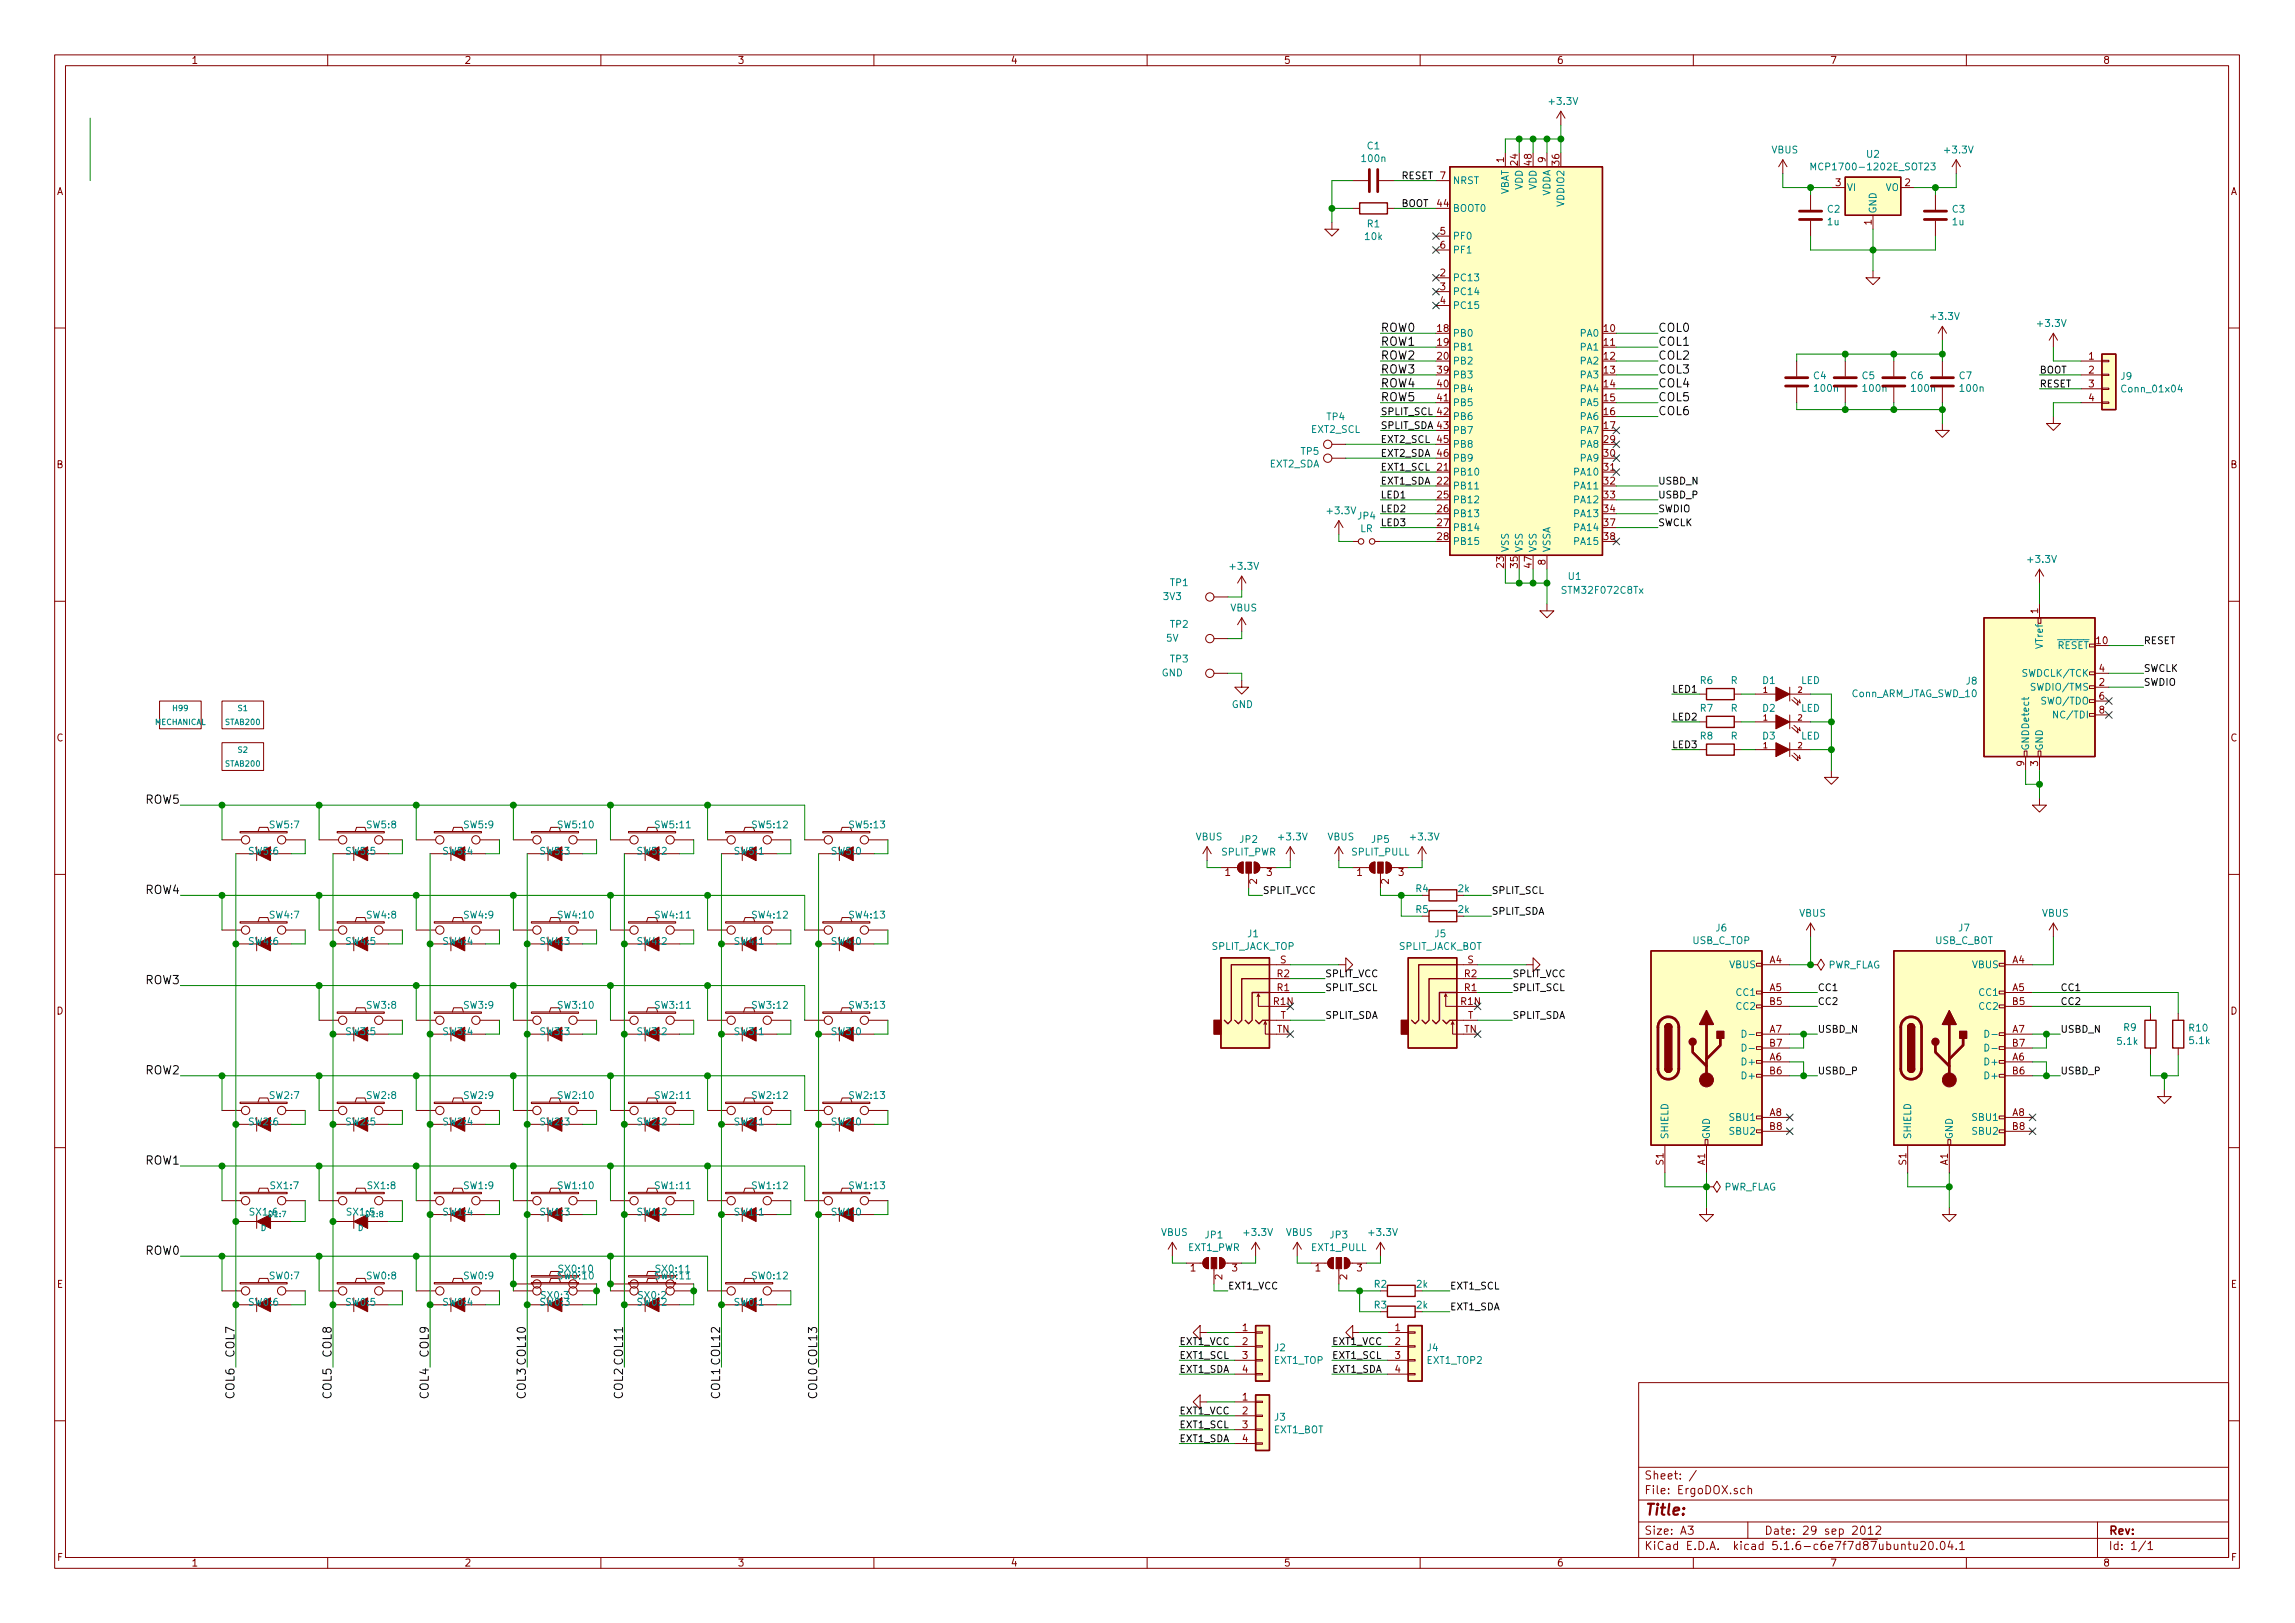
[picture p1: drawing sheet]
<svg xmlns="http://www.w3.org/2000/svg" width="420mm" height="297mm" viewBox="0 0 420 297" stroke-linecap="round" stroke-linejoin="round" font-family="sans-serif">
<defs><g id="words">
<text font-size="2.8" fill="#840000" x="301" y="277.3">Title:</text>
<g font-size="2.1">
<text x="252.7" y="65.8">ROW2</text>
<text x="252.7" y="60.7">ROW0</text>
<text x="252.7" y="63.3">ROW1</text>
<text x="303.5" y="65.8">COL2</text>
<text x="303.5" y="63.3">COL1</text>
<text x="303.5" y="60.7">COL0</text>
<text x="252.7" y="70.9">ROW4</text>
<text x="252.7" y="68.4">ROW3</text>
<text x="303.5" y="70.9">COL4</text>
<text x="303.5" y="68.4">COL3</text>
<text x="252.7" y="73.4">ROW5</text>
<text x="303.5" y="73.4">COL5</text>
<text x="303.5" y="76">COL6</text>
<text x="26.6" y="147.1">ROW5</text>
<text x="26.6" y="163.6">ROW4</text>
<text x="26.6" y="180.1">ROW3</text>
<text x="26.6" y="196.6">ROW2</text>
<text x="26.6" y="213.1">ROW1</text>
<text x="26.6" y="229.7">ROW0</text>
<text x="42.9" y="248.3" transform="rotate(-90 42.9 248.3)">COL7</text>
<text x="60.7" y="248.3" transform="rotate(-90 60.7 248.3)">COL8</text>
<text x="78.5" y="248.3" transform="rotate(-90 78.5 248.3)">COL9</text>
<text x="42.9" y="255.9" transform="rotate(-90 42.9 255.9)">COL6</text>
<text x="60.7" y="255.9" transform="rotate(-90 60.7 255.9)">COL5</text>
<text x="78.5" y="255.9" transform="rotate(-90 78.5 255.9)">COL4</text>
<text x="96.3" y="255.9" transform="rotate(-90 96.3 255.9)">COL3 COL10</text>
<text x="114" y="255.9" transform="rotate(-90 114 255.9)">COL2 COL11</text>
<text x="131.8" y="255.9" transform="rotate(-90 131.8 255.9)">COL1 COL12</text>
<text x="149.6" y="255.9" transform="rotate(-90 149.6 255.9)">COL0 COL13</text>
</g>
<g font-size="2.1" fill="#840000">
<text x="301" y="273.5">File: ErgoDOX.sch</text>
<text x="301" y="270.8">Sheet: /</text>
<text x="301" y="280.9">Size: A3</text>
<text x="323" y="280.9">Date: 29 sep 2012</text>
<text x="386" y="280.9">Rev:</text>
<text x="301" y="283.7">KiCad E.D.A. kicad 5.1.6-c6e7f7d87ubuntu20.04.1</text>
<text x="386" y="283.7">Id: 1/1</text>
</g>
<g font-size="1.8" fill="#840000">
<text x="35" y="11.7">1</text>
<text x="85" y="11.7">2</text>
<text x="135" y="11.7">3</text>
<text x="185" y="11.7">4</text>
<text x="235" y="11.7">5</text>
<text x="285" y="11.7">6</text>
<text x="335" y="11.7">7</text>
<text x="385" y="11.7">8</text>
<text x="275.3" y="29.7" transform="rotate(-90 275.3 29.7)">1</text>
<text x="283" y="29.7" transform="rotate(-90 283 29.7)">9</text>
<text x="10.4" y="35.7">A</text>
<text x="263.7" y="32.8">7</text>
<text x="277.9" y="30.2" transform="rotate(-90 277.9 30.2)">24</text>
<text x="280.4" y="30.2" transform="rotate(-90 280.4 30.2)">48</text>
<text x="285.5" y="30.2" transform="rotate(-90 285.5 30.2)">36</text>
<text x="336.1" y="34.1">3</text>
<text x="348.8" y="34.1">2</text>
<text x="408.4" y="35.7">A</text>
<text x="263.2" y="37.9">44</text>
<text x="342.6" y="41.2" transform="rotate(-90 342.6 41.2)">1</text>
<text x="263.7" y="43">5</text>
<text x="263.7" y="45.5">6</text>
<text x="263.7" y="50.6">2</text>
<text x="263.7" y="53.1">3</text>
<text x="263.7" y="55.7">4</text>
<text x="263.2" y="60.7">18</text>
<text x="263.2" y="63.3">19</text>
<text x="263.2" y="65.8">20</text>
<text x="293.7" y="60.7">10</text>
<text x="293.7" y="63.3">11</text>
<text x="293.7" y="65.8">12</text>
<text x="382.4" y="65.8">1</text>
<text x="263.2" y="68.4">39</text>
<text x="263.2" y="70.9">40</text>
<text x="293.7" y="68.4">13</text>
<text x="293.7" y="70.9">14</text>
<text x="382.4" y="68.4">2</text>
<text x="382.4" y="70.9">3</text>
<text x="263.2" y="73.4">41</text>
<text x="293.7" y="73.4">15</text>
<text x="293.7" y="76">16</text>
<text x="382.4" y="73.4">4</text>
<text x="263.2" y="81.1">45</text>
<text x="263.2" y="83.6">46</text>
<text x="293.7" y="78.5">17</text>
<text x="293.7" y="81.1">29</text>
<text x="293.7" y="83.6">30</text>
<text x="10.4" y="85.7">B</text>
<text x="263.2" y="86.1">21</text>
<text x="263.2" y="88.7">22</text>
<text x="293.7" y="86.1">31</text>
<text x="293.7" y="88.7">32</text>
<text x="408.4" y="85.7">B</text>
<text x="263.2" y="91.2">25</text>
<text x="263.2" y="93.8">26</text>
<text x="293.7" y="91.2">33</text>
<text x="293.7" y="93.8">34</text>
<text x="263.2" y="96.3">27</text>
<text x="263.2" y="98.8">28</text>
<text x="293.7" y="96.3">37</text>
<text x="293.7" y="98.8">38</text>
<text x="275.3" y="103.9" transform="rotate(-90 275.3 103.9)">23</text>
<text x="277.9" y="103.9" transform="rotate(-90 277.9 103.9)">35</text>
<text x="280.4" y="103.9" transform="rotate(-90 280.4 103.9)">47</text>
<text x="283" y="103.4" transform="rotate(-90 283 103.4)">8</text>
<text x="373.1" y="112.3" transform="rotate(-90 373.1 112.3)">1</text>
<text x="383.8" y="117.9">10</text>
<text x="384.3" y="125.5">2</text>
<text x="384.3" y="123">4</text>
<text x="384.3" y="128.1">6</text>
<text x="384.3" y="130.6">8</text>
<text x="10.4" y="135.7">C</text>
<text x="408.4" y="135.7">C</text>
<text x="370.6" y="140.2" transform="rotate(-90 370.6 140.2)">9</text>
<text x="373.1" y="140.2" transform="rotate(-90 373.1 140.2)">3</text>
<text x="224.3" y="160.3">1</text>
<text x="230.1" y="161.8" transform="rotate(-90 230.1 161.8)">2</text>
<text x="231.9" y="160.3">3</text>
<text x="248.4" y="160.3">1</text>
<text x="254.3" y="161.8" transform="rotate(-90 254.3 161.8)">2</text>
<text x="256.1" y="160.3">3</text>
<text x="233.8" y="178.9">R2</text>
<text x="234.4" y="176.3">S</text>
<text x="268.1" y="178.9">R2</text>
<text x="268.7" y="176.3">S</text>
<text x="324" y="176.3">A4</text>
<text x="368.5" y="176.3">A4</text>
<text x="10.4" y="185.7">D</text>
<text x="233.2" y="183.9">R1N</text>
<text x="233.8" y="181.4">R1</text>
<text x="267.5" y="183.9">R1N</text>
<text x="268.1" y="181.4">R1</text>
<text x="324" y="181.4">A5</text>
<text x="324" y="183.9">B5</text>
<text x="368.5" y="181.4">A5</text>
<text x="368.5" y="183.9">B5</text>
<text x="408.4" y="185.7">D</text>
<text x="233.8" y="189">TN</text>
<text x="234.4" y="186.5">T</text>
<text x="268.1" y="189">TN</text>
<text x="268.7" y="186.5">T</text>
<text x="324" y="189">A7</text>
<text x="324" y="191.6">B7</text>
<text x="368.5" y="189">A7</text>
<text x="368.5" y="191.6">B7</text>
<text x="324" y="194.1">A6</text>
<text x="324" y="196.6">B6</text>
<text x="368.5" y="194.1">A6</text>
<text x="368.5" y="196.6">B6</text>
<text x="324" y="204.3">A8</text>
<text x="324" y="206.8">B8</text>
<text x="368.5" y="204.3">A8</text>
<text x="368.5" y="206.8">B8</text>
<text x="304.5" y="213.2" transform="rotate(-90 304.5 213.2)">S1</text>
<text x="312.2" y="213.2" transform="rotate(-90 312.2 213.2)">A1</text>
<text x="349" y="213.2" transform="rotate(-90 349 213.2)">S1</text>
<text x="356.6" y="213.2" transform="rotate(-90 356.6 213.2)">A1</text>
<text x="218" y="232.7">1</text>
<text x="225.6" y="232.7">3</text>
<text x="240.8" y="232.7">1</text>
<text x="248.4" y="232.7">3</text>
<text x="10.4" y="235.7">E</text>
<text x="223.8" y="234.2" transform="rotate(-90 223.8 234.2)">2</text>
<text x="246.6" y="234.2" transform="rotate(-90 246.6 234.2)">2</text>
<text x="408.4" y="235.7">E</text>
<text x="227.5" y="243.6">1</text>
<text x="255.4" y="243.6">1</text>
<text x="227.5" y="246.2">2</text>
<text x="227.5" y="248.7">3</text>
<text x="227.5" y="251.2">4</text>
<text x="255.4" y="246.2">2</text>
<text x="255.4" y="248.7">3</text>
<text x="255.4" y="251.2">4</text>
<text x="227.5" y="256.3">1</text>
<text x="227.5" y="258.9">2</text>
<text x="227.5" y="261.4">3</text>
<text x="227.5" y="263.9">4</text>
<text x="10.5" y="285.7">F</text>
<text x="35" y="286.7">1</text>
<text x="85" y="286.7">2</text>
<text x="135" y="286.7">3</text>
<text x="185" y="286.7">4</text>
<text x="235" y="286.7">5</text>
<text x="285" y="286.7">6</text>
<text x="335" y="286.7">7</text>
<text x="385" y="286.7">8</text>
<text x="408.5" y="285.7">F</text>
</g>
<g font-size="1.8" fill="#008484">
<text x="283.8" y="19.2">+3.3V</text>
<text x="249.5" y="29.7">100n</text>
<text x="250.3" y="27.3">C1</text>
<text x="324.3" y="28.1">VBUS</text>
<text x="341.8" y="28.9">U2</text>
<text x="356.2" y="28.1">+3.3V</text>
<text x="265.9" y="33.7">NRST</text>
<text x="276.2" y="35.9" transform="rotate(-90 276.2 35.9)">VBAT</text>
<text x="278.8" y="34.8" transform="rotate(-90 278.8 34.8)">VDD</text>
<text x="281.3" y="34.8" transform="rotate(-90 281.3 34.8)">VDD</text>
<text x="332.8" y="31.2">MCP1700-1202E_SOT23</text>
<text x="338.1" y="35">VI</text>
<text x="345.2" y="35">VO</text>
<text x="250.3" y="41.6">R1</text>
<text x="265.9" y="38.8">BOOT0</text>
<text x="283.8" y="36" transform="rotate(-90 283.8 36)">VDDA</text>
<text x="286.4" y="37.6" transform="rotate(-90 286.4 37.6)">VDDIO2</text>
<text x="334.6" y="38.9">C2</text>
<text x="334.6" y="41.2">1u</text>
<text x="343.5" y="39.2" transform="rotate(-90 343.5 39.2)">GND</text>
<text x="357.5" y="38.9">C3</text>
<text x="357.5" y="41.2">1u</text>
<text x="250" y="43.9">10k</text>
<text x="265.9" y="43.9">PF0</text>
<text x="265.9" y="46.4">PF1</text>
<text x="265.9" y="51.5">PC13</text>
<text x="265.9" y="54">PC14</text>
<text x="265.9" y="56.6">PC15</text>
<text x="353.6" y="58.6">+3.3V</text>
<text x="373.2" y="59.8">+3.3V</text>
<text x="265.9" y="61.6">PB0</text>
<text x="265.9" y="64.2">PB1</text>
<text x="289.4" y="61.6">PA0</text>
<text x="289.4" y="64.2">PA1</text>
<text x="265.9" y="66.7">PB2</text>
<text x="265.9" y="69.3">PB3</text>
<text x="265.9" y="71.8">PB4</text>
<text x="289.4" y="66.7">PA2</text>
<text x="289.4" y="69.3">PA3</text>
<text x="289.4" y="71.8">PA4</text>
<text x="332.1" y="69.4">C4</text>
<text x="332.3" y="71.7">100n</text>
<text x="340.9" y="69.4">C5</text>
<text x="341.2" y="71.7">100n</text>
<text x="349.8" y="69.4">C6</text>
<text x="350.1" y="71.7">100n</text>
<text x="358.7" y="69.4">C7</text>
<text x="359" y="71.7">100n</text>
<text x="388.3" y="69.5">J9</text>
<text x="388.7" y="71.8">Conn_01x04</text>
<text x="242.9" y="76.9">TP4</text>
<text x="265.9" y="74.3">PB5</text>
<text x="265.9" y="76.9">PB6</text>
<text x="289.4" y="74.3">PA5</text>
<text x="289.4" y="76.9">PA6</text>
<text x="238.2" y="83.2">TP5</text>
<text x="240.1" y="79.2">EXT2_SCL</text>
<text x="265.9" y="79.4">PB7</text>
<text x="265.9" y="82">PB8</text>
<text x="289.4" y="79.4">PA7</text>
<text x="289.4" y="82">PA8</text>
<text x="232.4" y="85.6">EXT2_SDA</text>
<text x="265.9" y="87">PB10</text>
<text x="265.9" y="89.6">PB11</text>
<text x="265.9" y="84.5">PB9</text>
<text x="288.4" y="87">PA10</text>
<text x="288.4" y="89.6">PA11</text>
<text x="289.4" y="84.5">PA9</text>
<text x="243.2" y="94.1">+3.3V</text>
<text x="248.6" y="95.1">JP4</text>
<text x="265.9" y="92.1">PB12</text>
<text x="265.9" y="94.7">PB13</text>
<text x="288.4" y="92.1">PA12</text>
<text x="288.4" y="94.7">PA13</text>
<text x="249" y="97.4">LR</text>
<text x="265.9" y="97.2">PB14</text>
<text x="265.9" y="99.7">PB15</text>
<text x="276.2" y="101.1" transform="rotate(-90 276.2 101.1)">VSS</text>
<text x="278.8" y="101.1" transform="rotate(-90 278.8 101.1)">VSS</text>
<text x="281.3" y="101.1" transform="rotate(-90 281.3 101.1)">VSS</text>
<text x="283.8" y="101.1" transform="rotate(-90 283.8 101.1)">VSSA</text>
<text x="288.4" y="97.2">PA14</text>
<text x="288.4" y="99.7">PA15</text>
<text x="214.3" y="107.3">TP1</text>
<text x="225.4" y="104.3">+3.3V</text>
<text x="287.2" y="106.1">U1</text>
<text x="371.4" y="103">+3.3V</text>
<text x="213.1" y="109.8">3V3</text>
<text x="225.3" y="111.9">VBUS</text>
<text x="286.4" y="108.7">STM32F072C8Tx</text>
<text x="213.6" y="117.4">5V</text>
<text x="214.3" y="114.9">TP2</text>
<text x="374" y="118.6" transform="rotate(-90 374 118.6)">VTref</text>
<text x="376.6" y="118.8">RESET</text>
<text x="212.7" y="123.8">GND</text>
<text x="214.3" y="121.2">TP3</text>
<text x="311.3" y="125.2">R6</text>
<text x="316.9" y="125.2">R</text>
<text x="322.7" y="125.2">D1</text>
<text x="329.7" y="125.2">LED</text>
<text x="360" y="125.3">J8</text>
<text x="370.6" y="123.9">SWDCLK/TCK</text>
<text x="225.5" y="129.6">GND</text>
<text x="311.3" y="130.3">R7</text>
<text x="316.9" y="130.3">R</text>
<text x="322.7" y="130.3">D2</text>
<text x="329.7" y="130.3">LED</text>
<text x="338.9" y="127.6">Conn_ARM_JTAG_SWD_10</text>
<text x="372.3" y="126.4">SWDIO/TMS</text>
<text x="374.1" y="128.9">SWO/TDO</text>
<text x="376.6" y="131.5">NC/TDI</text>
<text x="311.3" y="135.3">R8</text>
<text x="316.9" y="135.3">R</text>
<text x="322.7" y="135.3">D3</text>
<text x="329.7" y="135.3">LED</text>
<text x="371.5" y="137.5" transform="rotate(-90 371.5 137.5)">GNDDetect</text>
<text x="374" y="137.5" transform="rotate(-90 374 137.5)">GND</text>
<text x="49.4" y="151.6">SW5:7</text>
<text x="67.2" y="151.6">SW5:8</text>
<text x="84.9" y="151.6">SW5:9</text>
<text x="102.2" y="151.6">SW5:10</text>
<text x="120" y="151.6">SW5:11</text>
<text x="137.8" y="151.6">SW5:12</text>
<text x="155.5" y="151.6">SW5:13</text>
<text x="218.9" y="153.8">VBUS</text>
<text x="227" y="154.3">JP2</text>
<text x="234.3" y="153.8">+3.3V</text>
<text x="243.1" y="153.8">VBUS</text>
<text x="251.2" y="154.3">JP5</text>
<text x="258.4" y="153.8">+3.3V</text>
<text x="45.6" y="156.4">SW5:6</text>
<text x="63.3" y="156.4">SW5:5</text>
<text x="81.1" y="156.4">SW5:4</text>
<text x="98.9" y="156.4">SW5:3</text>
<text x="116.7" y="156.4">SW5:2</text>
<text x="134.5" y="156.4">SW5:1</text>
<text x="152.2" y="156.4">SW5:0</text>
<text x="223.5" y="156.6">SPLIT_PWR</text>
<text x="247.4" y="156.6">SPLIT_PULL</text>
<text x="259.2" y="163.3">R4</text>
<text x="259.2" y="167.1">R5</text>
<text x="267" y="163.3">2k</text>
<text x="267" y="167.1">2k</text>
<text x="329.4" y="167.8">VBUS</text>
<text x="373.9" y="167.8">VBUS</text>
<text x="45.6" y="172.9">SW4:6</text>
<text x="49.4" y="168.1">SW4:7</text>
<text x="63.3" y="172.9">SW4:5</text>
<text x="67.2" y="168.1">SW4:8</text>
<text x="81.1" y="172.9">SW4:4</text>
<text x="84.9" y="168.1">SW4:9</text>
<text x="98.9" y="172.9">SW4:3</text>
<text x="102.2" y="168.1">SW4:10</text>
<text x="116.7" y="172.9">SW4:2</text>
<text x="120" y="168.1">SW4:11</text>
<text x="134.5" y="172.9">SW4:1</text>
<text x="137.8" y="168.1">SW4:12</text>
<text x="152.2" y="172.9">SW4:0</text>
<text x="155.5" y="168.1">SW4:13</text>
<text x="221.7" y="173.8">SPLIT_JACK_TOP</text>
<text x="228.4" y="171.5">J1</text>
<text x="256" y="173.8">SPLIT_JACK_BOT</text>
<text x="262.7" y="171.5">J5</text>
<text x="309.8" y="172.8">USB_C_TOP</text>
<text x="314.2" y="170.5">J6</text>
<text x="354.2" y="172.8">USB_C_BOT</text>
<text x="358.6" y="170.5">J7</text>
<text x="316.7" y="177.2">VBUS</text>
<text x="334.5" y="177.3">PWR_FLAG</text>
<text x="361.1" y="177.2">VBUS</text>
<text x="67.2" y="184.6">SW3:8</text>
<text x="84.9" y="184.6">SW3:9</text>
<text x="102.2" y="184.6">SW3:10</text>
<text x="120" y="184.6">SW3:11</text>
<text x="137.8" y="184.6">SW3:12</text>
<text x="155.5" y="184.6">SW3:13</text>
<text x="318" y="182.3">CC1</text>
<text x="318" y="184.8">CC2</text>
<text x="362.5" y="182.3">CC1</text>
<text x="362.5" y="184.8">CC2</text>
<text x="63.3" y="189.4">SW3:5</text>
<text x="81.1" y="189.4">SW3:4</text>
<text x="98.9" y="189.4">SW3:3</text>
<text x="116.7" y="189.4">SW3:2</text>
<text x="134.5" y="189.4">SW3:1</text>
<text x="152.2" y="189.4">SW3:0</text>
<text x="387.7" y="191.2">5.1k</text>
<text x="388.8" y="188.7">R9</text>
<text x="400.8" y="188.8">R10</text>
<text x="400.9" y="191.1">5.1k</text>
<text x="319.3" y="195">D+</text>
<text x="319.3" y="197.5">D+</text>
<text x="363.7" y="195">D+</text>
<text x="363.7" y="197.5">D+</text>
<text x="49.4" y="201.1">SW2:7</text>
<text x="67.2" y="201.1">SW2:8</text>
<text x="84.9" y="201.1">SW2:9</text>
<text x="102.2" y="201.1">SW2:10</text>
<text x="120" y="201.1">SW2:11</text>
<text x="137.8" y="201.1">SW2:12</text>
<text x="155.5" y="201.1">SW2:13</text>
<text x="45.6" y="206">SW2:6</text>
<text x="63.3" y="206">SW2:5</text>
<text x="81.1" y="206">SW2:4</text>
<text x="98.9" y="206">SW2:3</text>
<text x="116.7" y="206">SW2:2</text>
<text x="134.5" y="206">SW2:1</text>
<text x="152.2" y="206">SW2:0</text>
<text x="305.4" y="208.6" transform="rotate(-90 305.4 208.6)">SHIELD</text>
<text x="313.1" y="208.6" transform="rotate(-90 313.1 208.6)">GND</text>
<text x="316.8" y="205.1">SBU1</text>
<text x="316.8" y="207.7">SBU2</text>
<text x="349.9" y="208.6" transform="rotate(-90 349.9 208.6)">SHIELD</text>
<text x="357.5" y="208.6" transform="rotate(-90 357.5 208.6)">GND</text>
<text x="361.3" y="205.1">SBU1</text>
<text x="361.3" y="207.7">SBU2</text>
<text x="49.6" y="217.6">SX1:7</text>
<text x="67.4" y="217.6">SX1:8</text>
<text x="84.9" y="217.6">SW1:9</text>
<text x="102.2" y="217.6">SW1:10</text>
<text x="120" y="217.6">SW1:11</text>
<text x="137.8" y="217.6">SW1:12</text>
<text x="155.5" y="217.6">SW1:13</text>
<text x="315.5" y="217.9">PWR_FLAG</text>
<text x="45.8" y="222.5">SX1:6</text>
<text x="63.6" y="222.5">SX1:5</text>
<text x="81.1" y="222.5">SW1:4</text>
<text x="98.9" y="222.5">SW1:3</text>
<text x="116.7" y="222.5">SW1:2</text>
<text x="134.5" y="222.5">SW1:1</text>
<text x="152.2" y="222.5">SW1:0</text>
<text x="212.6" y="226.2">VBUS</text>
<text x="220.7" y="226.7">JP1</text>
<text x="227.9" y="226.2">+3.3V</text>
<text x="235.4" y="226.2">VBUS</text>
<text x="243.5" y="226.7">JP3</text>
<text x="250.8" y="226.2">+3.3V</text>
<text x="102.5" y="232.9">SX0:10</text>
<text x="120.2" y="232.9">SX0:11</text>
<text x="217.5" y="229">EXT1_PWR</text>
<text x="240.1" y="229">EXT1_PULL</text>
<text x="45.6" y="239">SW0:6</text>
<text x="49.4" y="234.1">SW0:7</text>
<text x="63.3" y="239">SW0:5</text>
<text x="67.2" y="234.1">SW0:8</text>
<text x="81.1" y="239">SW0:4</text>
<text x="84.9" y="234.1">SW0:9</text>
<text x="98.9" y="239">SW0:3</text>
<text x="99.1" y="237.7">SX0:3</text>
<text x="102.2" y="234.1">SW0:10</text>
<text x="116.7" y="239">SW0:2</text>
<text x="116.9" y="237.7">SX0:2</text>
<text x="120" y="234.1">SW0:11</text>
<text x="134.5" y="239">SW0:1</text>
<text x="137.8" y="234.1">SW0:12</text>
<text x="251.6" y="235.7">R2</text>
<text x="251.6" y="239.5">R3</text>
<text x="259.4" y="235.7">2k</text>
<text x="259.4" y="239.5">2k</text>
<text x="233.2" y="249.6">EXT1_TOP</text>
<text x="233.4" y="247.3">J2</text>
<text x="261.3" y="247.3">J4</text>
<text x="261.3" y="249.6">EXT1_TOP2</text>
<text x="233.2" y="262.3">EXT1_BOT</text>
<text x="233.4" y="260">J3</text>
</g>
<g font-size="1.8">
<text x="256.5" y="32.8">RESET</text>
<text x="256.5" y="37.9">BOOT</text>
<text x="373.4" y="70.9">RESET</text>
<text x="373.4" y="68.4">BOOT</text>
<text x="252.7" y="76">SPLIT_SCL 42</text>
<text x="252.7" y="83.6">EXT2_SDA</text>
<text x="252.7" y="81.1">EXT2_SCL</text>
<text x="252.7" y="78.5">SPLIT_SDA 43</text>
<text x="252.7" y="88.7">EXT1_SDA</text>
<text x="252.7" y="86.1">EXT1_SCL</text>
<text x="303.5" y="88.7">USBD_N</text>
<text x="252.7" y="93.8">LED2</text>
<text x="252.7" y="91.2">LED1</text>
<text x="303.5" y="91.2">USBD_P</text>
<text x="303.5" y="93.8">SWDIO</text>
<text x="252.7" y="96.3">LED3</text>
<text x="303.5" y="96.3">SWCLK</text>
<text x="392.4" y="117.9">RESET</text>
<text x="392.4" y="125.5">SWDIO</text>
<text x="392.4" y="123">SWCLK</text>
<text x="306.1" y="126.8">LED1</text>
<text x="306.1" y="131.9">LED2</text>
<text x="306.1" y="136.9">LED3</text>
<text x="231.1" y="163.6">SPLIT_VCC</text>
<text x="273" y="167.4">SPLIT_SDA</text>
<text x="273" y="163.6">SPLIT_SCL</text>
<text x="242.6" y="178.9">SPLIT_VCC</text>
<text x="276.9" y="178.9">SPLIT_VCC</text>
<text x="242.6" y="181.4">SPLIT_SCL</text>
<text x="276.9" y="181.4">SPLIT_SCL</text>
<text x="332.7" y="183.9">CC2</text>
<text x="332.7" y="181.4">CC1</text>
<text x="377.2" y="183.9">CC2</text>
<text x="377.2" y="181.4">CC1</text>
<text x="242.6" y="186.5">SPLIT_SDA</text>
<text x="276.9" y="186.5">SPLIT_SDA</text>
<text x="332.7" y="189">USBD_N</text>
<text x="377.2" y="189">USBD_N</text>
<text x="332.7" y="196.6">USBD_P</text>
<text x="377.2" y="196.6">USBD_P</text>
<text x="224.8" y="236">EXT1_VCC</text>
<text x="265.4" y="239.8">EXT1_SDA</text>
<text x="265.4" y="236">EXT1_SCL</text>
<text x="215.9" y="246.2">EXT1_VCC</text>
<text x="215.9" y="248.7">EXT1_SCL</text>
<text x="215.9" y="251.2">EXT1_SDA</text>
<text x="243.8" y="251.2">EXT1_SDA</text>
<text x="243.8" y="248.7">EXT1_SCL</text>
<text x="243.8" y="246.2">EXT1_VCC</text>
<text x="215.9" y="263.9">EXT1_SDA</text>
<text x="215.9" y="258.9">EXT1_VCC</text>
<text x="215.9" y="261.4">EXT1_SCL</text>
</g>
<g font-size="1.4" fill="#008484">
<text x="31.7" y="130.1">H99</text>
<text x="43.6" y="130.1">S1</text>
<text x="28.3" y="132.7">MECHANICAL</text>
<text x="41.4" y="132.7">STAB200</text>
<text x="43.6" y="137.8">S2</text>
<text x="41.4" y="140.3">STAB200</text>
<text x="47.8" y="225.3">D</text>
<text x="49.3" y="222.7">D1:7</text>
<text x="65.5" y="225.3">D</text>
<text x="67" y="222.7">D1:8</text>
</g>
<g font-size="1.4" fill="#840000">
<text x="322.8" y="126.8">1</text>
<text x="322.8" y="131.9">1</text>
<text x="329.2" y="126.8">2</text>
<text x="329.2" y="131.9">2</text>
<text x="322.8" y="136.9">1</text>
<text x="329.2" y="136.9">2</text>
</g>
</g></defs>
<g fill="none" stroke="#840000" stroke-width=".18">
<path d="M10 10h400v277h-400zM12 12h396v273.1h-396zM60 10v2M110 10v2M160 10v2M210 10v2M260 10v2M310 10v2M360 10v2M247.6 38.1h1.3M247.6 33.1h2.8M252.5 33.1h2.8"/>
<path d="M254 38.1h1.3M262.9 33.1h2.5M275.6 28v2.5M283.2 28v2.5M285.7 20.4l-.7 1.2M285.7 20.4v2.5M285.7 20.4l.8 1.2M326.4 29.2l-.8 1.3M326.4 29.2v2.6M326.4 29.2l.8 1.3M331.5 35.6v2.8M335.3 34.3h2.5"/>
<path d="M342.9 39.4v2.5M348 34.3h2.5M354.3 35.6v2.8M358.1 29.2l-.7 1.3M358.1 29.2v2.6M358.1 29.2l.8 1.3M242.6 41.9h2.5l-1.3 1.3zM243.8 40.7v1.2M262.9 50.8h2.5M262.9 53.4h2.5M262.9 55.9h2.5M262.9 43.2h2.5"/>
<path d="M262.9 45.8h2.5M331.5 40.4v2.8M341.6 50.8h2.6l-1.3 1.3zM342.9 49.6v1.2M354.3 40.4v2.8M355.6 59.7v2.6M355.6 59.7l-.8 1.3M355.6 59.7l.8 1.3M10 60h2M328.9 66.1v2.8M328.9 70.9v2.8M337.8 66.1v2.8"/>
<path d="M337.8 70.9v2.8M346.7 66.1v2.8M346.7 70.9v2.8M354.3 78.8h2.6l-1.3 1.2zM355.6 77.5v1.3M355.6 66.1v2.8M355.6 70.9v2.8M374.6 77.5h2.6l-1.3 1.3zM375.9 76.2v1.3M375.9 61v2.5M375.9 61l.8 1.3M375.9 61l-.7 1.3"/>
<path d="M381 66.1h3.8M381 68.6h3.8M381 71.2h3.8M381 73.7h3.8M384.8 73.6h1.3v.2h-1.3zM384.8 71h1.3v.3h-1.3zM384.8 65.9h1.3v.3h-1.3zM384.8 68.5h1.3v.2h-1.3zM408 60h2M243.8 81.3h2.6M243.8 83.9h2.6M245.1 95.3v2.5"/>
<path d="M245.1 95.3l-.8 1.3M245.1 95.3l.8 1.3M247.6 99.1h1.1M251.7 99.1h1M10 110h2M222.2 109.3h2.6M222.2 116.9h2.6M227.3 105.4l-.7 1.3M227.3 105.4v2.6M227.3 113.1v2.5M227.3 105.4l.8 1.3M227.3 113.1l-.7 1.2"/>
<path d="M227.3 113.1l.8 1.2M281.9 111.8h2.6l-1.3 1.3zM283.2 110.5v1.3M283.2 101.6v2.6M373.1 113.1h.5v1h-.5zM373.4 104.2v2.5M373.4 110.5v2.6M373.4 104.2l-.8 1.2M373.4 104.2l.7 1.2M382.5 117.9h1v.5h-1zM408 110h2M29.2 128.3h7.6v5.1h-7.6z"/>
<path d="M40.6 135.9h7.7v5.1h-7.7zM40.6 128.3h7.7v5.1h-7.7zM222.2 123.2h2.6M227.3 124.5v1.3h1.3l-1.3 1.2-1.2-1.2h1.2M311.1 137.2h1.3M311.1 127h1.3M311.1 132.1h1.3M317.5 137.2h1.3M317.5 127h1.3M317.5 132.1h1.3M321.3 137.2h3.8M321.3 127h3.8"/>
<path d="M321.3 132.1h3.8M327.7 137.2h3.8M327.7 125.8v2.5M327.7 130.8v2.6M327.7 135.9v2.6M327.7 127h3.8M327.7 132.1h3.8M328 128.1l1.2 1-.1-.7M328 133.1l1.2 1-.1-.6M328 138.2l1.2 1-.1-.6M328.4 127.7l1.2 1-.2-.6M328.4 132.8l1.2 1-.2-.7"/>
<path d="M328.4 137.8l1.2 1-.2-.6M370.6 137.5h.5v1h-.5zM370.8 138.5v2.5M373.1 137.5h.5v1h-.5zM373.4 138.5v2.5M382.5 123h1v.5h-1zM382.5 128.1h1v.5h-1zM382.5 125.5h1v.5h-1zM382.5 130.6h1v.5h-1zM383.5 125.8h2.6M383.5 123.2h2.6M383.5 128.3h2.6"/>
<path d="M383.5 130.8h2.6M40.6 153.7h3.6M43.2 156.2h3.8M43.9 152.2h8.7v.2h-8.7zM47 155v2.5M47.2 152.2l.3-.8h1.5l.3 .8M49.5 156.2h3.8M52.3 153.7h3.6M58.4 153.7h3.6M61 156.2h3.8M61.7 152.2h8.7v.2h-8.7zM64.8 155v2.5"/>
<path d="M65 152.2l.3-.8h1.5l.3 .8M67.3 156.2h3.8M70.1 153.7h3.6M76.2 153.7h3.6M78.7 156.2h3.8M79.5 152.2h8.6v.2h-8.6zM82.5 155v2.5M82.8 152.2l.3-.8h1.5l.2 .8M85.1 156.2h3.8M87.9 153.7h3.5M94 153.7h3.5M96.5 156.2h3.8"/>
<path d="M97.3 152.2h8.6v.2h-8.6zM100.3 155v2.5M100.6 152.2l.2-.8h1.6l.2 .8M102.9 156.2h3.8M105.7 153.7h3.5M111.8 153.7h3.5M114.3 156.2h3.8M115.1 152.2h8.6v.2h-8.6zM118.1 155v2.5M118.4 152.2l.2-.8h1.5l.3 .8M120.6 156.2h3.9M123.4 153.7h3.6"/>
<path d="M129.5 153.7h3.6M132.1 156.2h3.8M132.8 152.2h8.7v.2h-8.7zM135.9 155v2.5M136.1 152.2l.3-.8h1.5l.3 .8M138.4 156.2h3.8M141.2 153.7h3.6M147.3 153.7h3.6M149.9 156.2h3.8M150.6 152.2h8.7v.2h-8.7zM153.7 155v2.5M153.9 152.2l.3-.8h1.5l.3 .8"/>
<path d="M156.2 156.2h3.8M159 153.7h3.6M221 155l-.8 1.2M221 155v2.5M221 155l.7 1.2M223.5 158.8h3.1M226.8 158.1l.4-.3h.4v2a1.03 1.03 0 0 1-.9-.6 1.03 1.03 0 0 1 .1-1.1zM228.6 159.8v2.8M229.6 157.8a1.02 1.02 0 0 1 1 1 1.02 1.02 0 0 1-1 1zM230.6 158.8h3.1M236.2 155l-.7 1.2M236.2 155v2.5"/>
<path d="M236.2 155l.8 1.2M245.1 155l-.8 1.2M245.1 155v2.5M245.1 155l.8 1.2M247.6 158.8h3.1M250.9 158.1l.5-.3h.3v2a1.03 1.03 0 0 1-.9-.6 1.03 1.03 0 0 1 .1-1.1zM252.7 159.8v2.8M253.7 157.8a1.02 1.02 0 0 1 1.1 1 1.02 1.02 0 0 1-1.1 1zM254.8 158.8h3M260.3 155l-.7 1.2M260.3 155v2.5M260.3 155l.8 1.2"/>
<path d="M334 142.3h2.5l-1.2 1.2zM335.3 141v1.3M372.1 147.4h2.5l-1.2 1.2zM373.4 146.1v1.3M10 160h2M40.6 170.2h3.6M43.2 172.8h3.8M43.9 168.7h8.7v.2h-8.7zM47 171.5v2.5M47.2 168.7l.3-.8h1.5l.3 .8M49.5 172.8h3.8M52.3 170.2h3.6"/>
<path d="M58.4 170.2h3.6M61 172.8h3.8M61.7 168.7h8.7v.2h-8.7zM64.8 171.5v2.5M65 168.7l.3-.8h1.5l.3 .8M67.3 172.8h3.8M70.1 170.2h3.6M76.2 170.2h3.6M78.7 172.8h3.8M79.5 168.7h8.6v.2h-8.6zM82.5 171.5v2.5M82.8 168.7l.3-.8h1.5l.2 .8"/>
<path d="M85.1 172.8h3.8M87.9 170.2h3.5M94 170.2h3.5M96.5 172.8h3.8M97.3 168.7h8.6v.2h-8.6zM100.3 171.5v2.5M100.6 168.7l.2-.8h1.6l.2 .8M102.9 172.8h3.8M105.7 170.2h3.5M111.8 170.2h3.5M114.3 172.8h3.8M115.1 168.7h8.6v.2h-8.6z"/>
<path d="M118.1 171.5v2.5M118.4 168.7l.2-.8h1.5l.3 .8M120.6 172.8h3.9M123.4 170.2h3.6M129.5 170.2h3.6M132.1 172.8h3.8M132.8 168.7h8.7v.2h-8.7zM135.9 171.5v2.5M136.1 168.7l.3-.8h1.5l.3 .8M138.4 172.8h3.8M141.2 170.2h3.6M147.3 170.2h3.6"/>
<path d="M149.9 172.8h3.8M150.6 168.7h8.7v.2h-8.7zM153.7 171.5v2.5M153.9 168.7l.3-.8h1.5l.3 .8M156.2 172.8h3.8M159 170.2h3.6M232.4 179.1h1.3M232.4 176.6h3.8M245.1 176.6h1.3M246.4 175.3l1.2 1.3-1.2 1.2zM266.7 179.1h1.3M266.7 176.6h3.8"/>
<path d="M279.4 176.6h1.3M280.7 175.3l1.2 1.3-1.2 1.2zM321.6 176.3h1v.5h-1zM322.6 176.6h5.1M331.5 176.6h1.2l.7-1 .6 1-.6 1-.7-1M331.5 176.6h.1M331.5 168.9l-.8 1.3M331.5 168.9v2.6M331.5 168.9l.7 1.3M366 176.3h1v.5h-1zM367 176.6h5.1M375.9 168.9l-.7 1.3"/>
<path d="M375.9 168.9v2.6M375.9 168.9l.8 1.3M408 160h2M58.4 186.7h3.6M61 189.3h3.8M61.7 185.2h8.7v.3h-8.7zM64.8 188v2.5M65 185.2l.3-.8h1.5l.3 .8M67.3 189.3h3.8M70.1 186.7h3.6M76.2 186.7h3.6M78.7 189.3h3.8"/>
<path d="M79.5 185.2h8.6v.3h-8.6zM82.5 188v2.5M82.8 185.2l.3-.8h1.5l.2 .8M85.1 189.3h3.8M87.9 186.7h3.5M94 186.7h3.5M96.5 189.3h3.8M97.3 185.2h8.6v.3h-8.6zM100.3 188v2.5M100.6 185.2l.2-.8h1.6l.2 .8M102.9 189.3h3.8M105.7 186.7h3.5"/>
<path d="M111.8 186.7h3.5M114.3 189.3h3.8M115.1 185.2h8.6v.3h-8.6zM118.1 188v2.5M118.4 185.2l.2-.8h1.5l.3 .8M120.6 189.3h3.9M123.4 186.7h3.6M129.5 186.7h3.6M132.1 189.3h3.8M132.8 185.2h8.7v.3h-8.7zM135.9 188v2.5M136.1 185.2l.3-.8h1.5l.3 .8"/>
<path d="M138.4 189.3h3.8M141.2 186.7h3.6M147.3 186.7h3.6M149.9 189.3h3.8M150.6 185.2h8.7v.3h-8.7zM153.7 188v2.5M153.9 185.2l.3-.8h1.5l.3 .8M156.2 189.3h3.8M159 186.7h3.6M230.1 182.4l.3-.5v2.3h3.3M230.4 181.9l.2 .5M231.4 187.5l.2-.5v2.3h2.1"/>
<path d="M231.6 187l.3 .5M232.4 186.7h3.8M232.4 181.6h1.3M264.4 182.4l.3-.5v2.3h3.3M264.7 181.9l.2 .5M265.7 187.5l.2-.5v2.3h2.1M265.9 187l.3 .5M266.7 186.7h3.8M266.7 181.6h1.3M321.6 196.6h1v.5h-1zM321.6 194.1h1v.5h-1zM321.6 191.6h1v.5h-1z"/>
<path d="M321.6 189h1v.5h-1zM321.6 183.9h1v.5h-1zM321.6 181.4h1v.5h-1zM322.6 181.6h5.1M322.6 194.3h5.1M322.6 189.3h5.1M322.6 184.2h5.1M322.6 196.9h5.1M322.6 191.8h5.1M366 196.6h1v.5h-1zM366 194.1h1v.5h-1zM366 191.6h1v.5h-1z"/>
<path d="M366 189h1v.5h-1zM366 183.9h1v.5h-1zM366 181.4h1v.5h-1zM367 181.6h5.1M367 194.3h5.1M367 189.3h5.1M367 184.2h5.1M367 196.9h5.1M367 191.8h5.1M393.7 185.5v1.2M393.7 191.8v1.3M396.2 199.4v1.3"/>
<path d="M398.8 185.5v1.2M398.8 191.8v1.3M10 210h2M40.6 203.2h3.6M40.6 219.7h3.6M43.2 205.8h3.8M43.9 201.7h8.7v.3h-8.7zM43.9 218.2h8.7v.3h-8.7zM47 204.5v2.5M47.2 201.7l.3-.7h1.5l.3 .7M47.2 218.2l.3-.7h1.5l.3 .7M49.5 205.8h3.8"/>
<path d="M52.3 203.2h3.6M52.3 219.7h3.6M58.4 203.2h3.6M58.4 219.7h3.6M61 205.8h3.8M61.7 201.7h8.7v.3h-8.7zM61.7 218.2h8.7v.3h-8.7zM64.8 204.5v2.5M65 201.7l.3-.7h1.5l.3 .7M65 218.2l.3-.7h1.5l.3 .7M67.3 205.8h3.8M70.1 203.2h3.6"/>
<path d="M70.1 219.7h3.6M76.2 203.2h3.6M76.2 219.7h3.6M78.7 205.8h3.8M79.5 201.7h8.6v.3h-8.6zM79.5 218.2h8.6v.3h-8.6zM82.5 204.5v2.5M82.8 201.7l.3-.7h1.5l.2 .7M82.8 218.2l.3-.7h1.5l.2 .7M85.1 205.8h3.8M87.9 203.2h3.5M87.9 219.7h3.5"/>
<path d="M94 203.2h3.5M94 219.7h3.5M96.5 205.8h3.8M97.3 218.2h8.6v.3h-8.6zM97.3 201.7h8.6v.3h-8.6zM100.3 204.5v2.5M100.6 218.2l.2-.7h1.6l.2 .7M100.6 201.7l.2-.7h1.6l.2 .7M102.9 205.8h3.8M105.7 203.2h3.5M105.7 219.7h3.5M111.8 203.2h3.5"/>
<path d="M111.8 219.7h3.5M114.3 205.8h3.8M115.1 218.2h8.6v.3h-8.6zM115.1 201.7h8.6v.3h-8.6zM118.1 204.5v2.5M118.4 218.2l.2-.7h1.5l.3 .7M118.4 201.7l.2-.7h1.5l.3 .7M120.6 205.8h3.9M123.4 203.2h3.6M123.4 219.7h3.6M129.5 203.2h3.6M129.5 219.7h3.6"/>
<path d="M132.1 205.8h3.8M132.8 201.7h8.7v.3h-8.7zM132.8 218.2h8.7v.3h-8.7zM135.9 204.5v2.5M136.1 201.7l.3-.7h1.5l.3 .7M136.1 218.2l.3-.7h1.5l.3 .7M138.4 205.8h3.8M141.2 203.2h3.6M141.2 219.7h3.6M147.3 203.2h3.6M147.3 219.7h3.6M149.9 205.8h3.8"/>
<path d="M150.6 218.2h8.7v.3h-8.7zM150.6 201.7h8.7v.3h-8.7zM153.7 204.5v2.5M153.9 218.2l.3-.7h1.5l.3 .7M153.9 201.7l.3-.7h1.5l.3 .7M156.2 205.8h3.8M159 203.2h3.6M159 219.7h3.6M304.8 209.6v5.1M312.2 208.6h.5v1h-.5zM312.4 217.2h1.3l.6-1 .7 1-.7 1-.6-1M312.4 217.2h.1"/>
<path d="M312.4 209.6v5.1M321.6 206.8h1v.5h-1zM321.6 204.3h1v.5h-1zM322.6 204.5h5.1M322.6 207h5.1M349.2 209.6v5.1M356.6 208.6h.5v1h-.5zM356.9 209.6v5.1M366 206.8h1v.5h-1zM366 204.3h1v.5h-1zM367 204.5h5.1M367 207h5.1"/>
<path d="M395 200.7h2.5l-1.3 1.3zM408 210h2M40.6 236.3h3.6M43.2 223.6h3.8M43.2 238.8h3.8M43.9 234.7h8.7v.3h-8.7zM47 222.3v2.5M47 237.5v2.6M47.2 234.7l.3-.7h1.5l.3 .7M49.5 223.6h3.8M49.5 238.8h3.8M52.3 236.3h3.6"/>
<path d="M58.4 236.3h3.6M61 223.6h3.8M61 238.8h3.8M61.7 234.7h8.7v.3h-8.7zM64.8 222.3v2.5M64.8 237.5v2.6M65 234.7l.3-.7h1.5l.3 .7M67.3 223.6h3.8M67.3 238.8h3.8M70.1 236.3h3.6M76.2 236.3h3.6M78.7 222.3h3.8"/>
<path d="M78.7 238.8h3.8M79.5 234.7h8.6v.3h-8.6zM82.5 221v2.6M82.5 237.5v2.6M82.8 234.7l.3-.7h1.5l.2 .7M85.1 222.3h3.8M85.1 238.8h3.8M87.9 236.3h3.5M94 235h3.5M94 236.3h3.5M96.5 222.3h3.8M96.5 238.8h3.8"/>
<path d="M97.3 233.5h8.6v.2h-8.6zM97.3 234.7h8.6v.3h-8.6zM100.3 221v2.6M100.3 237.5v2.6M100.6 233.5l.2-.8h1.6l.2 .8M100.6 234.7l.2-.7h1.6l.2 .7M102.9 222.3h3.8M102.9 238.8h3.8M105.7 235h3.5M105.7 236.3h3.5M111.8 235h3.5M111.8 236.3h3.5"/>
<path d="M114.3 222.3h3.8M114.3 238.8h3.8M115.1 233.5h8.6v.2h-8.6zM115.1 234.7h8.6v.3h-8.6zM118.1 221v2.6M118.1 237.5v2.6M118.4 233.5l.2-.8h1.5l.3 .8M118.4 234.7l.2-.7h1.5l.3 .7M120.6 222.3h3.9M120.6 238.8h3.9M123.4 235h3.6M123.4 236.3h3.6"/>
<path d="M129.5 236.3h3.6M132.1 222.3h3.8M132.1 238.8h3.8M132.8 234.7h8.7v.3h-8.7zM135.9 221v2.6M135.9 237.5v2.6M136.1 234.7l.3-.7h1.5l.3 .7M138.4 222.3h3.8M138.4 238.8h3.8M141.2 236.3h3.6M149.9 222.3h3.8M153.7 221v2.6"/>
<path d="M156.2 222.3h3.8M214.6 227.4l-.7 1.2M214.6 227.4v2.5M214.6 227.4l.8 1.2M217.2 231.2h3M220.4 230.5l.5-.3h.3v2a1.03 1.03 0 0 1-.9-.6 1.03 1.03 0 0 1 .1-1.1zM222.2 232.2v2.8M223.3 230.2a1.02 1.02 0 0 1 1 1 1.02 1.02 0 0 1-1 1zM224.3 231.2h3M229.9 227.4l-.8 1.2M229.9 227.4v2.5M229.9 227.4l.7 1.2"/>
<path d="M237.5 227.4l-.8 1.2M237.5 227.4v2.5M237.5 227.4l.8 1.2M240 231.2h3.1M243.3 230.5l.4-.3h.4v2a1.03 1.03 0 0 1-.9-.6 1.03 1.03 0 0 1 .1-1.1zM245.1 232.2v2.8M246.1 230.2a1.02 1.02 0 0 1 1 1 1.02 1.02 0 0 1-1 1zM247.1 231.2h3.1M252.7 227.4v2.5M252.7 227.4l-.7 1.2M252.7 227.4l.8 1.2M311.1 222.3h2.6l-1.3 1.3z"/>
<path d="M312.4 221v1.3M355.6 222.3h2.5l-1.2 1.3zM356.9 221v1.3M218.4 243.9l1.3-1.3v2.5zM218.4 256.6l1.3-1.3v2.5zM219.7 243.9h1.3M219.7 256.6h1.3M226.1 243.9h3.8M226.1 246.4h3.8M226.1 249h3.8M226.1 251.5h3.8M226.1 256.6h3.8"/>
<path d="M226.1 259.1h3.8M229.9 251.4h1.2v.2h-1.2zM229.9 248.8h1.2v.3h-1.2zM229.9 243.7h1.2v.3h-1.2zM229.9 246.3h1.2v.2h-1.2zM229.9 256.4h1.2v.3h-1.2zM229.9 259h1.2v.2h-1.2zM246.4 243.9l1.2-1.3v2.5zM247.6 243.9h1.3M254 243.9h3.8M254 246.4h3.8M254 249h3.8"/>
<path d="M254 251.5h3.8M257.8 251.4h1.3v.2h-1.3zM257.8 248.8h1.3v.3h-1.3zM257.8 243.7h1.3v.3h-1.3zM257.8 246.3h1.3v.2h-1.3zM300 253h108v32.1h-108zM10 260h2M226.1 261.7h3.8M226.1 264.2h3.8M229.9 264.1h1.2v.2h-1.2zM229.9 261.5h1.2v.3h-1.2zM300 278.5h108"/>
<path d="M300 274.5h108M300 268.5h108M309 279.3h1l-.5 .6 .4 .1v.7l-.2 .1-.7-.1M310.5 269.1l-1.2 2M319.4 272.5l-.4-.1-.3 .3v.6l.3 .1 .4-.1M320 278.5v3M320 272.5l.2-.1 .4 .1 .1 .9M320 271.9v1.5M340.7 279.5l.4-.2a.94 .94 0 0 1 0 1.5l-.4-.3-.1-.6zM342 279.7l.5-.4v1.5M343.5 279.5l.2-.2h.3l.3 .4-.9 1.1h.9M384 278.5v6.6"/>
<path d="M408 260h2M60 285.1v1.9M110 285.1v1.9M160 285.1v1.9M210 285.1v1.9M260 285.1v1.9M300 281.5h108M310 285.1v1.9M342 280.8h.9M348.2 282.7l.2-.1 .3 .1 .1 .9M349.3 282.6h.6M349.5 282.1v1.3l.4 .2"/>
<path d="M350.4 282.6v.9l.4 .1 .2-.1M351 282.6v1M351.6 282.3l.6-.2 .3 .4-.9 1.1h.9M353.2 282.3l.4-.2a.94 .94 0 0 1 0 1.5l-.5-.3v-.6zM354.6 283.5v.1M355.4 282.2l.2-.1a.8 .8 0 0 1 .5 .8 .8 .8 0 0 1-.5 .7 1 1 0 0 1-.2-1.4zM357 282l-.4 1.1h1M357.4 282.6v1M358.1 283.5v.1M358.8 282.5l.4-.4v1.5M358.8 283.6h.8M360 285.1v1.9"/>
<path d="M392.8 282l-1.3 2M393.2 282.5l.5-.4v1.5M393.2 283.6h.9"/>
<circle cx="243.1" cy="81.3" r=".76"/>
<circle cx="243.1" cy="83.9" r=".76"/>
<circle cx="249.2" cy="99.1" r=".51"/>
<circle cx="251.2" cy="99.1" r=".51"/>
<circle cx="221.5" cy="109.3" r=".76"/>
<circle cx="221.5" cy="116.9" r=".76"/>
<circle cx="221.5" cy="123.2" r=".76"/>
<circle cx="45" cy="153.7" r=".76"/>
<circle cx="51.6" cy="153.7" r=".76"/>
<circle cx="62.7" cy="153.7" r=".76"/>
<circle cx="69.3" cy="153.7" r=".76"/>
<circle cx="80.5" cy="153.7" r=".76"/>
<circle cx="87.1" cy="153.7" r=".76"/>
<circle cx="98.3" cy="153.7" r=".76"/>
<circle cx="104.9" cy="153.7" r=".76"/>
<circle cx="116.1" cy="153.7" r=".76"/>
<circle cx="122.7" cy="153.7" r=".76"/>
<circle cx="133.9" cy="153.7" r=".76"/>
<circle cx="140.5" cy="153.7" r=".76"/>
<circle cx="151.6" cy="153.7" r=".76"/>
<circle cx="158.2" cy="153.7" r=".76"/>
<circle cx="45" cy="170.2" r=".76"/>
<circle cx="51.6" cy="170.2" r=".76"/>
<circle cx="62.7" cy="170.2" r=".76"/>
<circle cx="69.3" cy="170.2" r=".76"/>
<circle cx="80.5" cy="170.2" r=".76"/>
<circle cx="87.1" cy="170.2" r=".76"/>
<circle cx="98.3" cy="170.2" r=".76"/>
<circle cx="104.9" cy="170.2" r=".76"/>
<circle cx="116.1" cy="170.2" r=".76"/>
<circle cx="122.7" cy="170.2" r=".76"/>
<circle cx="133.9" cy="170.2" r=".76"/>
<circle cx="140.5" cy="170.2" r=".76"/>
<circle cx="151.6" cy="170.2" r=".76"/>
<circle cx="158.2" cy="170.2" r=".76"/>
<circle cx="62.7" cy="186.7" r=".76"/>
<circle cx="69.3" cy="186.7" r=".76"/>
<circle cx="80.5" cy="186.7" r=".76"/>
<circle cx="87.1" cy="186.7" r=".76"/>
<circle cx="98.3" cy="186.7" r=".76"/>
<circle cx="104.9" cy="186.7" r=".76"/>
<circle cx="116.1" cy="186.7" r=".76"/>
<circle cx="122.7" cy="186.7" r=".76"/>
<circle cx="133.9" cy="186.7" r=".76"/>
<circle cx="140.5" cy="186.7" r=".76"/>
<circle cx="151.6" cy="186.7" r=".76"/>
<circle cx="158.2" cy="186.7" r=".76"/>
<circle cx="45" cy="219.7" r=".76"/>
<circle cx="45" cy="203.2" r=".76"/>
<circle cx="51.6" cy="219.7" r=".76"/>
<circle cx="51.6" cy="203.2" r=".76"/>
<circle cx="62.7" cy="219.7" r=".76"/>
<circle cx="62.7" cy="203.2" r=".76"/>
<circle cx="69.3" cy="203.2" r=".76"/>
<circle cx="69.3" cy="219.7" r=".76"/>
<circle cx="80.5" cy="203.2" r=".76"/>
<circle cx="80.5" cy="219.7" r=".76"/>
<circle cx="87.1" cy="203.2" r=".76"/>
<circle cx="87.1" cy="219.7" r=".76"/>
<circle cx="98.3" cy="203.2" r=".76"/>
<circle cx="98.3" cy="219.7" r=".76"/>
<circle cx="104.9" cy="219.7" r=".76"/>
<circle cx="104.9" cy="203.2" r=".76"/>
<circle cx="116.1" cy="219.7" r=".76"/>
<circle cx="116.1" cy="203.2" r=".76"/>
<circle cx="122.7" cy="203.2" r=".76"/>
<circle cx="122.7" cy="219.7" r=".76"/>
<circle cx="133.9" cy="203.2" r=".76"/>
<circle cx="133.9" cy="219.7" r=".76"/>
<circle cx="140.5" cy="203.2" r=".76"/>
<circle cx="140.5" cy="219.7" r=".76"/>
<circle cx="151.6" cy="203.2" r=".76"/>
<circle cx="151.6" cy="219.7" r=".76"/>
<circle cx="158.2" cy="203.2" r=".76"/>
<circle cx="158.2" cy="219.7" r=".76"/>
<circle cx="45" cy="236.3" r=".76"/>
<circle cx="51.6" cy="236.3" r=".76"/>
<circle cx="62.7" cy="236.3" r=".76"/>
<circle cx="69.3" cy="236.3" r=".76"/>
<circle cx="80.5" cy="236.3" r=".76"/>
<circle cx="87.1" cy="236.3" r=".76"/>
<circle cx="98.3" cy="235" r=".76"/>
<circle cx="98.3" cy="236.3" r=".76"/>
<circle cx="104.9" cy="235" r=".76"/>
<circle cx="104.9" cy="236.3" r=".76"/>
<circle cx="116.1" cy="235" r=".76"/>
<circle cx="116.1" cy="236.3" r=".76"/>
<circle cx="122.7" cy="235" r=".76"/>
<circle cx="122.7" cy="236.3" r=".76"/>
<circle cx="133.9" cy="236.3" r=".76"/>
<circle cx="140.5" cy="236.3" r=".76"/>
</g>
<g fill="#840000" stroke="#840000" stroke-width=".18">
<path d="M226.8 158.1l.4-.3h.4v2a1.03 1.03 0 0 1-.9-.6 1.03 1.03 0 0 1 .1-1.1z"/>
<path d="M229.6 157.8a1.02 1.02 0 0 1 1 1 1.02 1.02 0 0 1-1 1z"/>
<path d="M228.1 157.8h1v2h-1z"/>
<path d="M220.4 230.5l.5-.3h.3v2a1.03 1.03 0 0 1-.9-.6 1.03 1.03 0 0 1 .1-1.1z"/>
<path d="M223.3 230.2a1.02 1.02 0 0 1 1 1 1.02 1.02 0 0 1-1 1z"/>
<path d="M221.7 230.2h1.1v2h-1.1z"/>
<path d="M250.9 158.1l.5-.3h.3v2a1.03 1.03 0 0 1-.9-.6 1.03 1.03 0 0 1 .1-1.1z"/>
<path d="M253.7 157.8a1.02 1.02 0 0 1 1.1 1 1.02 1.02 0 0 1-1.1 1z"/>
<path d="M252.2 157.8h1v2h-1z"/>
<path d="M243.3 230.5l.4-.3h.4v2a1.03 1.03 0 0 1-.9-.6 1.03 1.03 0 0 1 .1-1.1z"/>
<path d="M246.1 230.2a1.02 1.02 0 0 1 1 1 1.02 1.02 0 0 1-1 1z"/>
<path d="M244.6 230.2h1v2h-1z"/>
<path d="M325.1 125.8l2.6 1.2-2.6 1.3z"/>
<path d="M325.1 130.8l2.6 1.3-2.6 1.3z"/>
<path d="M325.1 135.9l2.6 1.3-2.6 1.3z"/>
<path d="M64.8 189.3l2.5-1.3v2.5z"/>
<path d="M118.1 172.8l2.5-1.3v2.5z"/>
<path d="M82.5 205.8l2.6-1.3v2.5z"/>
<path d="M100.3 222.3l2.6-1.3v2.6z"/>
<path d="M100.3 172.8l2.6-1.3v2.5z"/>
<path d="M64.8 205.8l2.5-1.3v2.5z"/>
<path d="M153.7 156.2l2.5-1.2v2.5z"/>
<path d="M100.3 205.8l2.6-1.3v2.5z"/>
<path d="M47 223.6l2.5-1.3v2.5z"/>
<path d="M135.9 205.8l2.5-1.3v2.5z"/>
<path d="M135.9 222.3l2.5-1.3v2.6z"/>
<path d="M47 172.8l2.5-1.3v2.5z"/>
<path d="M64.8 223.6l2.5-1.3v2.5z"/>
<path d="M47 238.8l2.5-1.3v2.6z"/>
<path d="M82.5 172.8l2.6-1.3v2.5z"/>
<path d="M82.5 222.3l2.6-1.3v2.6z"/>
<path d="M100.3 238.8l2.6-1.3v2.6z"/>
<path d="M47 205.8l2.5-1.3v2.5z"/>
<path d="M153.7 222.3l2.5-1.3v2.6z"/>
<path d="M153.7 189.3l2.5-1.3v2.5z"/>
<path d="M153.7 172.8l2.5-1.3v2.5z"/>
<path d="M100.3 156.2l2.6-1.2v2.5z"/>
<path d="M135.9 238.8l2.5-1.3v2.6z"/>
<path d="M64.8 238.8l2.5-1.3v2.6z"/>
<path d="M118.1 238.8l2.5-1.3v2.6z"/>
<path d="M118.1 156.2l2.5-1.2v2.5z"/>
<path d="M100.3 189.3l2.6-1.3v2.5z"/>
<path d="M135.9 156.2l2.5-1.2v2.5z"/>
<path d="M82.5 189.3l2.6-1.3v2.5z"/>
<path d="M118.1 189.3l2.5-1.3v2.5z"/>
<path d="M82.5 238.8l2.6-1.3v2.6z"/>
<path d="M64.8 156.2l2.5-1.2v2.5z"/>
<path d="M82.5 156.2l2.6-1.2v2.5z"/>
<path d="M153.7 205.8l2.5-1.3v2.5z"/>
<path d="M135.9 172.8l2.5-1.3v2.5z"/>
<path d="M135.9 189.3l2.5-1.3v2.5z"/>
<path d="M118.1 222.3l2.5-1.3v2.6z"/>
<path d="M64.8 172.8l2.5-1.3v2.5z"/>
<path d="M118.1 205.8l2.5-1.3v2.5z"/>
<path d="M47 156.2l2.5-1.2v2.5z"/>
<circle cx="312.4" cy="197.6" r="1.27"/>
<circle cx="356.9" cy="197.6" r="1.27"/>
</g>
<g fill="#ffffc2" stroke="#ffffc2" stroke-width=".18">
<path d="M257.8 175.3h8.9v16.5h-8.9z"/>
<path d="M229.9 242.6h2.5v10.2h-2.5z"/>
<path d="M229.9 255.3h2.5v10.2h-2.5z"/>
<path d="M257.8 242.6h2.5v10.2h-2.5z"/>
<path d="M265.4 30.5h28v71.1h-28z"/>
<path d="M302.3 174h20.3v35.6h-20.3z"/>
<path d="M223.5 175.3h8.9v16.5h-8.9z"/>
<path d="M337.8 32.4h10.2v7h-10.2z"/>
<path d="M363.2 113.1h20.3v25.4h-20.3z"/>
<path d="M384.8 64.8h2.5v10.2h-2.5z"/>
<path d="M346.7 174h20.3v35.6h-20.3z"/>
</g>
<g fill="none" stroke="#840000" stroke-width=".25">
<path d="M248.9 37.1h5.1v2.1h-5.1zM265.4 30.5h28v71.1h-28zM337.8 32.4h10.2v7h-10.2zM384.8 64.8h2.5v10.2h-2.5zM363.2 113.1h20.3v25.4h-20.3zM312.4 136.2h5.1v2h-5.1zM312.4 126h5.1v2.1h-5.1zM312.4 131.1h5.1v2h-5.1zM223.5 175.3h8.9v16.5h-8.9zM232.4 179.1h-5.1v7.6l-.6 .7-.6-.7M232.4 176.6h-7v10.1l-.6 .7-.6-.7M257.8 175.3h8.9v16.5h-8.9z"/>
<path d="M261.6 162.9h5.1v2h-5.1zM261.6 166.7h5.1v2h-5.1zM266.7 179.1h-5.1v7.6l-.6 .7-.7-.7M266.7 176.6h-7v10.1l-.6 .7-.7-.7M302.3 174h20.3v35.6h-20.3zM346.7 174h20.3v35.6h-20.3zM229.9 186.7l.6 .7 .6-.7h1.3M232.4 181.6h-3.2v5.1l-.6 .7-.6-.7M264.2 186.7l.6 .7 .6-.7h1.3M266.7 181.6h-3.2v5.1l-.6 .7-.6-.7M304.8 195.6a.63 .63 0 0 0 .6 .7 .63 .63 0 0 0 .7-.7M304.8 188a.63 .63 0 0 1 .6-.6 .63 .63 0 0 1 .7 .6"/>
<path d="M349.2 195.6a.63 .63 0 0 0 .7 .7 .63 .63 0 0 0 .6-.7M349.2 188a.63 .63 0 0 1 .7-.6 .63 .63 0 0 1 .6 .6M392.7 186.7h2v5.1h-2zM397.8 186.7h2v5.1h-2zM254 235.2h5.1v2.1h-5.1zM254 239.1h5.1v2h-5.1zM229.9 242.6h2.5v10.2h-2.5zM229.9 255.3h2.5v10.2h-2.5zM257.8 242.6h2.5v10.2h-2.5z"/>
</g>
<g fill="#840000" stroke="#840000" stroke-width=".25">
<path d="M256.5 186.7h1.3v2.6h-1.3z"/>
<path d="M304.8 195.6h1.3a.63 .63 0 0 1-.7 .7 .63 .63 0 0 1-.6-.7z"/>
<path d="M305 187.5a.63 .63 0 0 1 .7-.1 .63 .63 0 0 1 .4 .6h-1.3z"/>
<path d="M304.8 188h1.3v7.6h-1.3z"/>
<path d="M314.3 188.8h1.3v1.2h-1.3z"/>
<path d="M312.4 184.9l1.3 2.6h-2.6z"/>
<path d="M222.2 186.7h1.3v2.6h-1.3z"/>
<path d="M349.2 195.6h1.3a.63 .63 0 0 1-.6 .7 .63 .63 0 0 1-.7-.7z"/>
<path d="M349.4 187.5a.63 .63 0 0 1 .7-.1 .63 .63 0 0 1 .4 .6h-1.3z"/>
<path d="M349.2 188h1.3v7.6h-1.3z"/>
<path d="M358.8 188.8h1.2v1.2h-1.2z"/>
<path d="M356.9 184.9l1.2 2.6h-2.5z"/>
<circle cx="309.9" cy="190.7" r=".63"/>
<circle cx="354.3" cy="190.7" r=".63"/>
</g>
<g fill="none" stroke="#008484" stroke-width=".18">
<path d="M331.5 31.1v-1.3l.5 .9 .4-.9v1.3M353.5 29.8h.8l-.4 .5 .3 .1v.7h-.5l-.2-.1M399.1 70.4l-.3 .9h.7M399.4 70.9v.8M270 89.5h.7M370.6 127.6v.5M371.4 127.6l-.2 .3h-1.1M376.7 130.1v1.3l-.7-1.3v1.3M318.9 188.6a.64 .64 0 0 1 .8 .6 .64 .64 0 0 1-.8 .6zM318.9 191.1a.64 .64 0 0 1 .8 .6 .64 .64 0 0 1-.8 .7zM320.2 189.3h1M320.2 191.9h1"/>
<path d="M363.4 188.6a.64 .64 0 0 1 .7 .6 .64 .64 0 0 1-.7 .6zM363.4 191.1a.64 .64 0 0 1 .7 .6 .64 .64 0 0 1-.7 .7zM364.7 189.3h.9M364.7 191.9h.9"/>
</g>
<g fill="none" stroke="#840000" stroke-width=".51">
<path d="M250.7 31v4.1M252.2 31v4.1M329.4 38.6h4.1M352.3 38.6h4.1M329.4 40.2h4.1M352.3 40.2h4.1M326.9 70.6h4.1M326.9 69.1h4.1M335.8 70.6h4.1M335.8 69.1h4.1M344.7 70.6h4M344.7 69.1h4"/>
<path d="M353.6 70.6h4M353.6 69.1h4M304 186.8a1.9 1.9 0 0 1 2.1-.6 1.9 1.9 0 0 1 1.2 1.8v7.6a1.9 1.9 0 0 1-1.9 1.9 1.9 1.9 0 0 1-1.9-1.9v-7.8l.1-.5zM309.9 191.3v1.3l2.5 2.5M312.4 187.5v10.1M315 190v1.3l-2.6 2.5M348.4 186.8a1.9 1.9 0 0 1 2.1-.6 1.9 1.9 0 0 1 1.3 1.8v7.6a1.9 1.9 0 0 1-1.9 1.9 1.9 1.9 0 0 1-1.9-1.9v-7.8l.1-.5zM354.3 191.3v1.3l2.6 2.5M356.9 187.5v10.1M359.4 190v1.3l-2.5 2.5"/>
</g>
<g fill="none" stroke="#008400" stroke-width=".18">
<path d="M16.5 21.6v11.5M243.8 38.1h3.8M247.6 33.1h-3.8v7.6M255.3 38.1h7.6M255.3 33.1h7.6M278.1 25.4v2.6M280.7 25.4v2.6M283.2 25.4v2.6M285.7 25.4h-10.1v2.6M285.7 22.9v5.1M326.4 31.8v2.5h8.9M331.5 34.3v1.3"/>
<path d="M354.3 34.3v1.3M358.1 31.8v2.5h-7.6M331.5 43.2v2.6h22.8v-2.6M342.9 41.9v7.7M252.7 76.2h10.2M252.7 78.8h10.2M252.7 71.2h10.2M252.7 68.6h10.2M252.7 66.1h10.2M252.7 63.5h10.2M252.7 61h10.2M252.7 73.7h10.2"/>
<path d="M295.9 76.2h7.6M295.9 71.2h7.6M295.9 68.6h7.6M295.9 66.1h7.6M295.9 63.5h7.6M295.9 61h7.6M295.9 73.7h7.6M328.9 73.7v1.3h26.7M337.8 64.8v1.3M337.8 73.7v1.3M346.7 64.8v1.3M346.7 73.7v1.3"/>
<path d="M355.6 64.8h-26.7v1.3M355.6 62.3v3.8M355.6 73.7v3.8M373.4 71.2h7.6M373.4 68.6h7.6M375.9 63.5v2.6h5.1M381 73.7h-5.1v2.5M245.1 97.8v1.3h2.5M246.4 83.9h16.5M246.4 81.3h16.5M252.7 99.1h10.2M252.7 96.6h10.2"/>
<path d="M252.7 91.5h10.2M252.7 88.9h10.2M252.7 94h10.2M252.7 86.4h10.2M295.9 96.6h7.6M295.9 91.5h7.6M295.9 88.9h7.6M295.9 94h7.6M227.3 108v1.3h-2.5M227.3 115.6v1.3h-2.5M275.6 104.2v2.5h7.6M278.1 104.2v2.5"/>
<path d="M280.7 104.2v2.5M283.2 104.2v6.3M373.4 106.7v3.8M386.1 118.1h6.3M224.8 123.2h2.5v1.3M306.1 132.1h5M306.1 137.2h5M306.1 127h5M318.8 132.1h2.5M318.8 137.2h2.5M318.8 127h2.5M331.5 127h3.8v14"/>
<path d="M331.5 132.1h3.8M331.5 137.2h3.8M386.1 123.2h6.3M386.1 125.8h6.3M33 147.4h114.3v6.3M40.6 147.4v6.3M43.2 156.2v94M55.9 153.7v2.5h-2.6M58.4 147.4v6.3M61 156.2v94M73.7 153.7v2.5h-2.6M76.2 147.4v6.3"/>
<path d="M78.7 156.2v94M91.4 153.7v2.5h-2.5M94 147.4v6.3M96.5 156.2v94M109.2 153.7v2.5h-2.5M111.8 147.4v6.3M114.3 156.2v94M127 153.7v2.5h-2.5M129.5 147.4v6.3M132.1 156.2v94M144.8 153.7v2.5h-2.6M149.9 156.2v94"/>
<path d="M162.6 153.7v2.5h-2.6M221 157.5v1.3h2.5M236.2 157.5v1.3h-2.5M245.1 157.5v1.3h2.5M260.3 157.5v1.3h-2.5M370.8 141v2.5h2.6M373.4 141v5.1M33 163.9h114.3v6.3M40.6 163.9v6.3M55.9 170.2v2.6h-2.6M58.4 163.9v6.3M73.7 170.2v2.6h-2.6"/>
<path d="M76.2 163.9v6.3M91.4 170.2v2.6h-2.5M94 163.9v6.3M109.2 170.2v2.6h-2.5M111.8 163.9v6.3M127 170.2v2.6h-2.5M129.5 163.9v6.3M144.8 170.2v2.6h-2.6M162.6 170.2v2.6h-2.6M228.6 162.6v1.3h2.5M236.2 176.6h8.9M236.2 179.1h6.4"/>
<path d="M252.7 162.6v1.3h7.6M256.5 163.9v3.8h3.8M268 163.9h5M268 167.7h5M270.5 176.6h8.9M270.5 179.1h6.4M331.5 171.5v5.1h-3.8M375.9 171.5v5.1h-3.8M33 196.9h114.3v6.3M33 180.4h114.3v6.3M40.6 196.9v6.3M58.4 180.4v6.3"/>
<path d="M58.4 196.9v6.3M73.7 186.7v2.6h-2.6M76.2 180.4v6.3M76.2 196.9v6.3M91.4 186.7v2.6h-2.5M94 180.4v6.3M94 196.9v6.3M109.2 186.7v2.6h-2.5M111.8 180.4v6.3M111.8 196.9v6.3M127 186.7v2.6h-2.5M129.5 180.4v6.3"/>
<path d="M129.5 196.9v6.3M144.8 186.7v2.6h-2.6M162.6 186.7v2.6h-2.6M236.2 181.6h6.4M236.2 186.7h6.4M270.5 181.6h6.4M270.5 186.7h6.4M327.7 196.9h5M327.7 194.3h2.5v2.6M327.7 189.3h5M327.7 184.2h5M327.7 181.6h5"/>
<path d="M330.2 189.3v2.5h-2.5M372.1 196.9h5.1M372.1 189.3h5.1M372.1 184.2h21.6v1.3M372.1 194.3h2.5v2.6M372.1 181.6h26.7v3.9M374.6 189.3v2.5h-2.5M393.7 193.1v3.8h5.1v-3.8M396.2 196.9v2.5M33 213.4h114.3v6.3M40.6 213.4v6.3M55.9 203.2v2.6h-2.6"/>
<path d="M55.9 219.7v3.9h-2.6M58.4 213.4v6.3M73.7 203.2v2.6h-2.6M73.7 219.7v3.9h-2.6M76.2 213.4v6.3M91.4 203.2v2.6h-2.5M91.4 219.7v2.6h-2.5M94 213.4v6.3M109.2 219.7v2.6h-2.5M109.2 203.2v2.6h-2.5M111.8 213.4v6.3M127 219.7v2.6h-2.5"/>
<path d="M127 203.2v2.6h-2.5M129.5 213.4v6.3M144.8 203.2v2.6h-2.6M144.8 219.7v2.6h-2.6M162.6 203.2v2.6h-2.6M162.6 219.7v2.6h-2.6M304.8 214.7v2.5h7.6M312.4 214.7v6.3M349.2 214.7v2.5h7.7M356.9 214.7v6.3M33 229.9h96.5v6.4M40.6 229.9v6.4"/>
<path d="M55.9 236.3v2.5h-2.6M58.4 229.9v6.4M73.7 236.3v2.5h-2.6M76.2 229.9v6.4M91.4 236.3v2.5h-2.5M94 229.9v6.4M109.2 235v3.8h-2.5M111.8 229.9v6.4M127 235v3.8h-2.5M144.8 236.3v2.5h-2.6M214.6 229.9v1.3h2.6M222.2 235v1.3h2.6"/>
<path d="M229.9 229.9v1.3h-2.6M237.5 229.9v1.3h2.5M245.1 235v1.3h7.6M248.9 236.3v3.8h3.8M252.7 229.9v1.3h-2.5M260.3 236.3h5.1M215.9 246.4h10.2M215.9 251.5h10.2M215.9 249h10.2M215.9 259.1h10.2M221 243.9h5.1M221 256.6h5.1"/>
<path d="M243.8 246.4h10.2M243.8 251.5h10.2M243.8 249h10.2M248.9 243.9h5.1M260.3 240.1h5.1M215.9 264.2h10.2M215.9 261.7h10.2"/>
</g>
<g fill="#008400" stroke="#008400" stroke-width=".25">
<circle cx="149.9" cy="222.3" r=".51"/>
<circle cx="61" cy="238.8" r=".51"/>
<circle cx="61" cy="205.8" r=".51"/>
<circle cx="61" cy="189.3" r=".51"/>
<circle cx="149.9" cy="205.8" r=".51"/>
<circle cx="129.5" cy="163.9" r=".51"/>
<circle cx="78.7" cy="238.8" r=".51"/>
<circle cx="78.7" cy="222.3" r=".51"/>
<circle cx="149.9" cy="189.3" r=".51"/>
<circle cx="127" cy="236.3" r=".51"/>
<circle cx="78.7" cy="205.8" r=".51"/>
<circle cx="94" cy="229.9" r=".51"/>
<circle cx="114.3" cy="189.3" r=".51"/>
<circle cx="111.8" cy="163.9" r=".51"/>
<circle cx="78.7" cy="189.3" r=".51"/>
<circle cx="396.2" cy="196.9" r=".51"/>
<circle cx="96.5" cy="238.8" r=".51"/>
<circle cx="132.1" cy="189.3" r=".51"/>
<circle cx="76.2" cy="163.9" r=".51"/>
<circle cx="132.1" cy="205.8" r=".51"/>
<circle cx="132.1" cy="222.3" r=".51"/>
<circle cx="96.5" cy="205.8" r=".51"/>
<circle cx="96.5" cy="189.3" r=".51"/>
<circle cx="114.3" cy="238.8" r=".51"/>
<circle cx="114.3" cy="222.3" r=".51"/>
<circle cx="114.3" cy="205.8" r=".51"/>
<circle cx="373.4" cy="143.5" r=".51"/>
<circle cx="132.1" cy="238.8" r=".51"/>
<circle cx="149.9" cy="172.8" r=".51"/>
<circle cx="109.2" cy="236.3" r=".51"/>
<circle cx="96.5" cy="222.3" r=".51"/>
<circle cx="61" cy="223.6" r=".51"/>
<circle cx="43.2" cy="223.6" r=".51"/>
<circle cx="111.8" cy="235" r=".51"/>
<circle cx="94" cy="235" r=".51"/>
<circle cx="58.4" cy="213.4" r=".51"/>
<circle cx="40.6" cy="213.4" r=".51"/>
<circle cx="43.2" cy="172.8" r=".51"/>
<circle cx="61" cy="172.8" r=".51"/>
<circle cx="78.7" cy="172.8" r=".51"/>
<circle cx="96.5" cy="172.8" r=".51"/>
<circle cx="114.3" cy="172.8" r=".51"/>
<circle cx="132.1" cy="172.8" r=".51"/>
<circle cx="43.2" cy="205.8" r=".51"/>
<circle cx="243.8" cy="38.1" r=".51"/>
<circle cx="40.6" cy="147.4" r=".51"/>
<circle cx="76.2" cy="147.4" r=".51"/>
<circle cx="278.1" cy="25.4" r=".51"/>
<circle cx="111.8" cy="147.4" r=".51"/>
<circle cx="129.5" cy="147.4" r=".51"/>
<circle cx="94" cy="147.4" r=".51"/>
<circle cx="331.5" cy="176.6" r=".51"/>
<circle cx="58.4" cy="147.4" r=".51"/>
<circle cx="40.6" cy="229.9" r=".51"/>
<circle cx="40.6" cy="196.9" r=".51"/>
<circle cx="40.6" cy="163.9" r=".51"/>
<circle cx="43.2" cy="238.8" r=".51"/>
<circle cx="285.7" cy="25.4" r=".51"/>
<circle cx="76.2" cy="229.9" r=".51"/>
<circle cx="346.7" cy="64.8" r=".51"/>
<circle cx="330.2" cy="189.3" r=".51"/>
<circle cx="330.2" cy="196.9" r=".51"/>
<circle cx="355.6" cy="64.8" r=".51"/>
<circle cx="312.4" cy="217.2" r=".51"/>
<circle cx="374.6" cy="189.3" r=".51"/>
<circle cx="374.6" cy="196.9" r=".51"/>
<circle cx="356.9" cy="217.2" r=".51"/>
<circle cx="335.3" cy="137.2" r=".51"/>
<circle cx="335.3" cy="132.1" r=".51"/>
<circle cx="58.4" cy="163.9" r=".51"/>
<circle cx="283.2" cy="25.4" r=".51"/>
<circle cx="280.7" cy="25.4" r=".51"/>
<circle cx="283.2" cy="106.7" r=".51"/>
<circle cx="280.7" cy="106.7" r=".51"/>
<circle cx="278.1" cy="106.7" r=".51"/>
<circle cx="248.9" cy="236.3" r=".51"/>
<circle cx="342.9" cy="45.8" r=".51"/>
<circle cx="354.3" cy="34.3" r=".51"/>
<circle cx="331.5" cy="34.3" r=".51"/>
<circle cx="256.5" cy="163.9" r=".51"/>
<circle cx="337.8" cy="64.8" r=".51"/>
<circle cx="94" cy="163.9" r=".51"/>
<circle cx="58.4" cy="180.4" r=".51"/>
<circle cx="94" cy="180.4" r=".51"/>
<circle cx="129.5" cy="180.4" r=".51"/>
<circle cx="111.8" cy="180.4" r=".51"/>
<circle cx="76.2" cy="180.4" r=".51"/>
<circle cx="58.4" cy="196.9" r=".51"/>
<circle cx="337.8" cy="75" r=".51"/>
<circle cx="94" cy="196.9" r=".51"/>
<circle cx="129.5" cy="196.9" r=".51"/>
<circle cx="346.7" cy="75" r=".51"/>
<circle cx="111.8" cy="196.9" r=".51"/>
<circle cx="355.6" cy="75" r=".51"/>
<circle cx="76.2" cy="196.9" r=".51"/>
<circle cx="111.8" cy="229.9" r=".51"/>
<circle cx="58.4" cy="229.9" r=".51"/>
<circle cx="76.2" cy="213.4" r=".51"/>
<circle cx="111.8" cy="213.4" r=".51"/>
<circle cx="129.5" cy="213.4" r=".51"/>
<circle cx="94" cy="213.4" r=".51"/>
</g>
<g fill="none" stroke="#000084" stroke-width=".18">
<path d="M262.3 55.3l1.2 1.2M262.3 52.8l1.2 1.2M262.3 50.2l1.2 1.2M262.3 45.1l1.2 1.3M262.3 42.6l1.2 1.2M263.5 55.3l-1.2 1.2M263.5 52.8l-1.2 1.2M263.5 50.2l-1.2 1.2M263.5 45.1l-1.2 1.3M263.5 42.6l-1.2 1.2M295.3 78.2l1.2 1.2M296.5 78.2l-1.2 1.2"/>
<path d="M295.3 98.5l1.2 1.2M295.3 80.7l1.2 1.2M295.3 83.2l1.2 1.3M295.3 85.8l1.2 1.2M296.5 98.5l-1.2 1.2M296.5 80.7l-1.2 1.2M296.5 83.2l-1.2 1.3M296.5 85.8l-1.2 1.2M385.5 130.2l1.2 1.3M385.5 127.7l1.2 1.2M386.7 130.2l-1.2 1.3M386.7 127.7l-1.2 1.2"/>
<path d="M235.6 188.7l1.2 1.2M235.6 183.6l1.2 1.2M236.8 188.7l-1.2 1.2M236.8 183.6l-1.2 1.2M269.9 188.7l1.2 1.2M269.9 183.6l1.2 1.2M271.1 188.7l-1.2 1.2M271.1 183.6l-1.2 1.2M327.1 203.9l1.2 1.2M327.1 206.4l1.2 1.3M328.3 203.9l-1.2 1.2M328.3 206.4l-1.2 1.3"/>
<path d="M371.5 206.4l1.2 1.3M371.5 203.9l1.2 1.2M372.7 206.4l-1.2 1.3M372.7 203.9l-1.2 1.2"/>
</g>
<use href="#words"/>
</svg>
